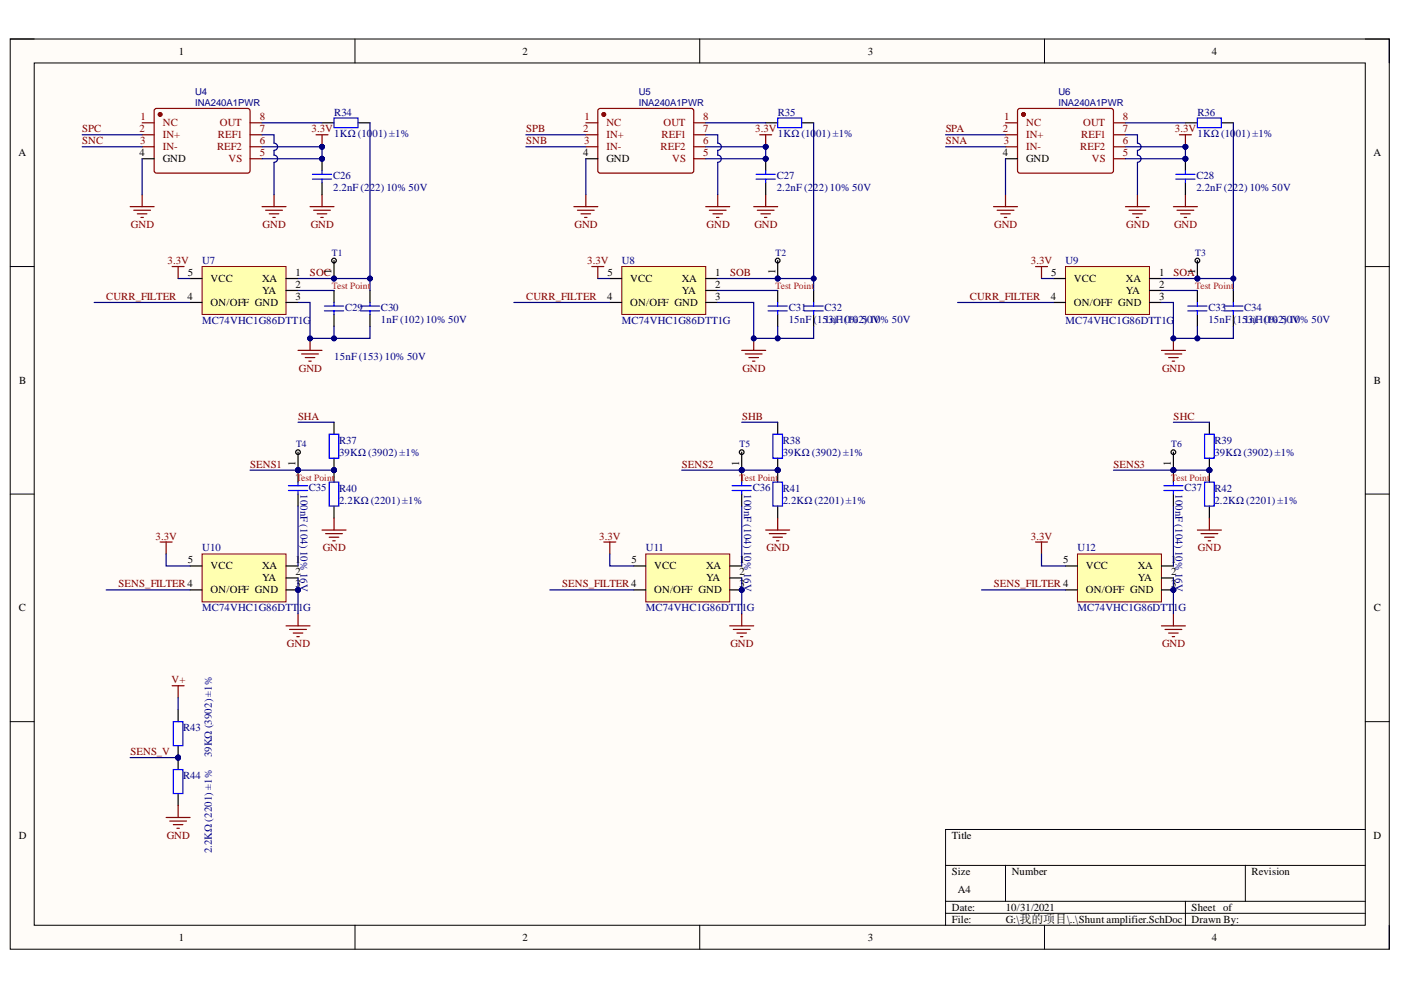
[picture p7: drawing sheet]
<svg xmlns="http://www.w3.org/2000/svg" width="297mm" height="210mm" viewBox="0 0 297 210" stroke-linecap="round" stroke-linejoin="round" font-family="sans-serif">
<defs><g id="words">
<g font-size="2.3">
<text x="37.9" y="11.6">1</text>
<text x="110.8" y="11.6">2</text>
<text x="184" y="11.6">3</text>
<text x="257" y="11.6">4</text>
<text x="3.9" y="33.1">A</text>
<text x="29.6" y="33.1">4</text>
<text x="34.5" y="34.4">GND</text>
<text x="123.7" y="33.1">4</text>
<text x="128.6" y="34.4">GND</text>
<text x="212.6" y="33.1">4</text>
<text x="217.5" y="34.4">GND</text>
<text x="291.2" y="33.1">A</text>
<text x="39.8" y="58.5">5</text>
<text x="44.7" y="59.8">VCC</text>
<text x="55.6" y="59.8">XA</text>
<text x="62.7" y="58.5">1</text>
<text x="70.3" y="58.1" transform="rotate(-90 70.3 58.1)">1</text>
<text x="128.8" y="58.5">5</text>
<text x="133.6" y="59.8">VCC</text>
<text x="144.5" y="59.8">XA</text>
<text x="151.7" y="58.5">1</text>
<text x="164.4" y="58.1" transform="rotate(-90 164.4 58.1)">1</text>
<text x="222.9" y="58.5">5</text>
<text x="227.7" y="59.8">VCC</text>
<text x="238.7" y="59.8">XA</text>
<text x="245.8" y="58.5">1</text>
<text x="253.4" y="58.1" transform="rotate(-90 253.4 58.1)">1</text>
<text x="39.8" y="63.6">4</text>
<text x="44.7" y="64.9">ON/OFF GND</text>
<text x="55.6" y="62.3">YA</text>
<text x="62.7" y="61.1">2</text>
<text x="62.7" y="63.6">3</text>
<text x="128.7" y="63.6">4</text>
<text x="133.6" y="64.9">ON/OFF GND</text>
<text x="144.5" y="62.3">YA</text>
<text x="151.7" y="61.1">2</text>
<text x="151.7" y="63.6">3</text>
<text x="222.8" y="63.6">4</text>
<text x="227.7" y="64.9">ON/OFF GND</text>
<text x="238.7" y="62.3">YA</text>
<text x="245.8" y="61.1">2</text>
<text x="245.8" y="63.6">3</text>
<text x="4.1" y="81.4">B</text>
<text x="291.3" y="81.4">B</text>
<text x="62.7" y="98.8" transform="rotate(-90 62.7 98.8)">1</text>
<text x="156.7" y="98.8" transform="rotate(-90 156.7 98.8)">1</text>
<text x="248.2" y="98.8" transform="rotate(-90 248.2 98.8)">1</text>
<text x="39.8" y="119.5">5</text>
<text x="62.7" y="119.5">1</text>
<text x="133.9" y="119.5">5</text>
<text x="156.8" y="119.5">1</text>
<text x="225.4" y="119.5">5</text>
<text x="248.3" y="119.5">1</text>
<text x="44.7" y="125.8">ON/OFF GND</text>
<text x="44.7" y="120.7">VCC</text>
<text x="55.6" y="120.7">XA</text>
<text x="55.6" y="123.3">YA</text>
<text x="62.7" y="122">2</text>
<text x="62.7" y="124.5">3</text>
<text x="138.7" y="125.8">ON/OFF GND</text>
<text x="138.7" y="120.7">VCC</text>
<text x="149.7" y="120.7">XA</text>
<text x="149.7" y="123.3">YA</text>
<text x="156.8" y="122">2</text>
<text x="156.8" y="124.5">3</text>
<text x="230.2" y="125.8">ON/OFF GND</text>
<text x="230.2" y="120.7">VCC</text>
<text x="241.2" y="120.7">XA</text>
<text x="241.2" y="123.3">YA</text>
<text x="248.3" y="122">2</text>
<text x="248.3" y="124.5">3</text>
<text x="4" y="129.6">C</text>
<text x="291.3" y="129.6">C</text>
<text x="4" y="177.8">D</text>
<text x="201.8" y="177.8">Title</text>
<text x="291.2" y="177.8">D</text>
<text x="201.8" y="185.5">Size</text>
<text x="214.5" y="185.5">Number</text>
<text x="265.3" y="185.5">Revision</text>
<text x="203.1" y="189.3">A4</text>
<text x="201.8" y="193.1">Date:</text>
<text x="201.8" y="195.7">File:</text>
<text x="213.2" y="193.1">10/31/2021</text>
<text x="213.2" y="195.7">G:\我的项目\..\Shunt amplifier.SchDoc</text>
<text x="252.6" y="193.1">Sheet of</text>
<text x="252.6" y="195.7">Drawn By:</text>
<text x="37.9" y="199.5">1</text>
<text x="110.8" y="199.5">2</text>
<text x="184" y="199.5">3</text>
<text x="257" y="199.5">4</text>
</g>
<g font-size="2.3" fill="#800000">
<text x="17.4" y="28">SPC</text>
<text x="66.1" y="28">3.3V</text>
<text x="111.6" y="28">SPB</text>
<text x="160.1" y="28">3.3V</text>
<text x="200.5" y="28">SPA</text>
<text x="249.1" y="28">3.3V</text>
<text x="17.4" y="30.6">SNC</text>
<text x="111.6" y="30.6">SNB</text>
<text x="200.5" y="30.6">SNA</text>
<text x="27.7" y="48.3">GND</text>
<text x="55.7" y="48.3">GND</text>
<text x="65.9" y="48.3">GND</text>
<text x="121.8" y="48.3">GND</text>
<text x="149.8" y="48.3">GND</text>
<text x="159.9" y="48.3">GND</text>
<text x="210.8" y="48.3">GND</text>
<text x="238.8" y="48.3">GND</text>
<text x="248.9" y="48.3">GND</text>
<text x="35.5" y="56">3.3V</text>
<text x="65.7" y="58.5">SOC</text>
<text x="124.5" y="56">3.3V</text>
<text x="154.8" y="58.5">SOB</text>
<text x="218.6" y="56">3.3V</text>
<text x="248.8" y="58.5">SOA</text>
<text x="22.5" y="63.6">CURR_FILTER</text>
<text x="111.6" y="63.6">CURR_FILTER</text>
<text x="205.6" y="63.6">CURR_FILTER</text>
<text x="63.4" y="78.8">GND</text>
<text x="157.4" y="78.8">GND</text>
<text x="246.4" y="78.8">GND</text>
<text x="63.2" y="89">SHA</text>
<text x="157.3" y="89">SHB</text>
<text x="248.8" y="89">SHC</text>
<text x="53" y="99.2">SENS1</text>
<text x="144.5" y="99.2">SENS2</text>
<text x="236.1" y="99.2">SENS3</text>
<text x="33" y="114.4">3.3V</text>
<text x="68.4" y="116.9">GND</text>
<text x="127" y="114.4">3.3V</text>
<text x="162.5" y="116.9">GND</text>
<text x="218.6" y="114.4">3.3V</text>
<text x="254" y="116.9">GND</text>
<text x="25.1" y="124.5">SENS_FILTER4</text>
<text x="119.2" y="124.5">SENS_FILTER4</text>
<text x="210.7" y="124.5">SENS_FILTER 4</text>
<text x="60.8" y="137.3">GND</text>
<text x="154.9" y="137.3">GND</text>
<text x="246.4" y="137.3">GND</text>
<text x="36.4" y="144.9">V+</text>
<text x="27.7" y="160.1">SENS_V</text>
<text x="35.4" y="177.8">GND</text>
</g>
<g font-size="2.3" fill="#800">
<text x="29.6" y="28">2</text>
<text x="29.8" y="25.5">1</text>
<text x="34.5" y="26.8">NC</text>
<text x="34.5" y="29.3">IN+</text>
<text x="46.2" y="29.3">REF1</text>
<text x="46.6" y="26.8">OUT</text>
<text x="55.1" y="28">7</text>
<text x="55.1" y="25.5">8</text>
<text x="123.7" y="28">2</text>
<text x="123.9" y="25.5">1</text>
<text x="128.6" y="26.8">NC</text>
<text x="128.6" y="29.3">IN+</text>
<text x="140.2" y="29.3">REF1</text>
<text x="140.7" y="26.8">OUT</text>
<text x="149.1" y="28">7</text>
<text x="149.1" y="25.5">8</text>
<text x="212.6" y="28">2</text>
<text x="212.9" y="25.5">1</text>
<text x="217.5" y="26.8">NC</text>
<text x="217.5" y="29.3">IN+</text>
<text x="229.2" y="29.3">REF1</text>
<text x="229.6" y="26.8">OUT</text>
<text x="238.1" y="28">7</text>
<text x="238.1" y="25.5">8</text>
<text x="29.7" y="30.6">3</text>
<text x="34.5" y="31.9">IN-</text>
<text x="46" y="31.9">REF2</text>
<text x="48.5" y="34.4">VS</text>
<text x="55.1" y="33.1">5</text>
<text x="55.1" y="30.6">6</text>
<text x="123.8" y="30.6">3</text>
<text x="128.6" y="31.9">IN-</text>
<text x="140.1" y="31.9">REF2</text>
<text x="142.5" y="34.4">VS</text>
<text x="149.1" y="33.1">5</text>
<text x="149.1" y="30.6">6</text>
<text x="212.8" y="30.6">3</text>
<text x="217.5" y="31.9">IN-</text>
<text x="229" y="31.9">REF2</text>
<text x="231.5" y="34.4">VS</text>
<text x="238.1" y="33.1">5</text>
<text x="238.1" y="30.6">6</text>
</g>
<g font-size="2.3" fill="#000080">
<text x="70.9" y="24.5">R34</text>
<text x="70.9" y="29.1">1KΩ (10</text>
<text x="79" y="29.1">01) ±1%</text>
<text x="164.9" y="24.5">R35</text>
<text x="164.9" y="29.1">1KΩ (10</text>
<text x="173" y="29.1">01) ±1%</text>
<text x="253.9" y="24.5">R36</text>
<text x="253.9" y="29.1">1KΩ (10</text>
<text x="262" y="29.1">01) ±1%</text>
<text x="70.6" y="37.9">C26</text>
<text x="70.6" y="40.5">2.2nF (222) 10% 50V</text>
<text x="164.7" y="37.9">C27</text>
<text x="164.7" y="40.5">2.2nF (222) 10% 50V</text>
<text x="253.7" y="37.9">C28</text>
<text x="253.7" y="40.5">2.2nF (222) 10% 50V</text>
<text x="42.9" y="56">U7</text>
<text x="131.9" y="56">U8</text>
<text x="225.9" y="56">U9</text>
<text x="73.2" y="65.9">C29</text>
<text x="80.8" y="65.9">C30</text>
<text x="167.2" y="65.9">C31</text>
<text x="174.8" y="65.9">C32</text>
<text x="256.2" y="65.9">C33</text>
<text x="263.8" y="65.9">C34</text>
<text x="42.9" y="68.7">MC74VHC1G86DTT1G</text>
<text x="80.8" y="68.4">1nF (102) 10% 50V</text>
<text x="131.9" y="68.7">MC74VHC1G86DTT1G</text>
<text x="167.2" y="68.4">15nF (1513n)F1(102) 10% 50V</text>
<text x="179.1" y="68.4">0% 50V</text>
<text x="225.9" y="68.7">MC74VHC1G86DTT1G</text>
<text x="256.2" y="68.4">15nF (1513n)F1(102) 10% 50V</text>
<text x="268.1" y="68.4">0% 50V</text>
<text x="70.9" y="76.3">15nF (153) 10% 50V</text>
<text x="71.9" y="94.1">R37</text>
<text x="165.9" y="94.1">R38</text>
<text x="257.5" y="94.1">R39</text>
<text x="71.9" y="96.6">39KΩ (3902) ±1%</text>
<text x="165.9" y="96.6">39KΩ (3902) ±1%</text>
<text x="257.5" y="96.6">39KΩ (3902) ±1%</text>
<text x="63.7" y="104.8" transform="rotate(90 63.7 104.8)">100nF (104) 10%16V</text>
<text x="65.5" y="104">C35</text>
<text x="71.9" y="104.3">R40</text>
<text x="71.9" y="106.8">2.2KΩ (2201) ±1%</text>
<text x="157.7" y="104.8" transform="rotate(90 157.7 104.8)">100nF (104) 10%16V</text>
<text x="159.6" y="104">C36</text>
<text x="165.9" y="104.3">R41</text>
<text x="165.9" y="106.8">2.2KΩ (2201) ±1%</text>
<text x="249.3" y="104.8" transform="rotate(90 249.3 104.8)">100nF (104) 10%16V</text>
<text x="251.1" y="104">C37</text>
<text x="257.5" y="104.3">R42</text>
<text x="257.5" y="106.8">2.2KΩ (2201) ±1%</text>
<text x="42.9" y="116.9">U10</text>
<text x="136.9" y="116.9">U11</text>
<text x="228.5" y="116.9">U12</text>
<text x="42.9" y="129.6">MC74VHC1G86DTT</text>
<text x="63.2" y="129.6">1G</text>
<text x="136.9" y="129.6">MC74VHC1G86DTT1G</text>
<text x="228.5" y="129.6">MC74VHC1G86DTT1G</text>
<text x="38.8" y="155">R43</text>
<text x="44.9" y="160.6" transform="rotate(-90 44.9 160.6)">39KΩ (3902) ±1%</text>
<text x="38.8" y="165.2">R44</text>
<text x="44.9" y="181" transform="rotate(-90 44.9 181)">2.2KΩ (2201) ±1%</text>
</g>
<g font-size="2" fill="#000080">
<text x="41.4" y="20.2">U4</text>
<text x="41.4" y="22.5">INA240A1PWR</text>
<text x="135.4" y="20.2">U5</text>
<text x="135.4" y="22.5">INA240A1PWR</text>
<text x="224.4" y="20.2">U6</text>
<text x="224.4" y="22.5">INA240A1PWR</text>
<text x="70.4" y="54.2">T1</text>
<text x="164.4" y="54.2">T2</text>
<text x="253.4" y="54.2">T3</text>
<text x="62.8" y="94.9">T4</text>
<text x="156.8" y="94.9">T5</text>
<text x="248.3" y="94.9">T6</text>
</g>
<g font-size="2" fill="#f00">
<text x="70.4" y="61.3">Test Point</text>
<text x="164.4" y="61.3">Test Point</text>
<text x="253.4" y="61.3">Test Point</text>
<text x="62.8" y="102">Test Point</text>
<text x="156.8" y="102">Test Point</text>
<text x="248.3" y="102">Test Point</text>
</g>
</g></defs>
<path d="M2.2 8.3h292.4v193h-292.4z" fill-rule="evenodd" fill="#fffcf8"/>
<path d="M2.2 8.3h292.4v193h-292.4z" fill="none" stroke="#000" stroke-width=".21"/>
<path d="M7.3 13.4h282.2v182.8h-282.2z" fill-rule="evenodd" fill="#fffcf8"/>
<g fill="none" stroke="#000" stroke-width=".21">
<path d="M2.2 8.3h5.1M7.3 13.4h282.2v182.8h-282.2zM75.3 8.3v5M148.4 8.3v5M221.5 8.3v5.1M289.5 8.3h5.1v5.1M2.2 56.5h5.1M289.5 56.5h5.1M2.2 104.8h5.1M289.5 104.8h5.1M2.2 153h5.1M289.5 153h5.1"/>
<path d="M289.5 175.9h-89v20.3M75.3 196.2v5.1M148.4 196.2v5.1M200.5 183.5h89M200.5 191.1h89M200.5 193.6h89M213.2 183.5v7.6M221.5 196.2v5.1M251.3 191.1v5.1M264 183.5v7.6M294.6 196.2v5.1"/>
</g>
<path d="M67 28.6h2.5M68.3 28.6v2.5" fill="none" stroke="#800000" stroke-width=".25"/>
<circle cx="68.3" cy="31.1" r=".51" fill="#000080"/>
<circle cx="68.3" cy="31.1" r=".51" fill="none" stroke="#000080" stroke-width=".21"/>
<circle cx="33.9" cy="24.3" r=".38" fill="#800"/>
<g fill="none" stroke="#800" stroke-width=".25">
<path d="M32.7 23.2l.5-.2 19.6 .1 .2 .4-.1 13-.4 .2-19.6-.1-.2-.4z"/>
<circle cx="33.9" cy="24.3" r=".38"/>
</g>
<circle cx="33.9" cy="24.3" r=".38" fill="#800"/>
<g fill="none" stroke="#800" stroke-width=".25">
<path d="M30.1 26h2.6M30.1 28.6h2.6M30.1 31.1h2.6M53 26h2.6M53 28.6h2.6M53 31.1h2.6M53 33.7h2.6"/>
<circle cx="33.9" cy="24.3" r=".38"/>
</g>
<path d="M30.1 33.7h2.6" fill="none" stroke="#000" stroke-width=".25"/>
<g fill="none" stroke="#800000" stroke-width=".25">
<path d="M27.6 43.8h5.1M28.4 44.6h3.5M29.1 45.3h2.1M29.9 46.1h.5M30.1 41.3v2.5M55.6 43.8h5M56.3 44.6h3.6M57.1 45.3h2M57.8 46.1h.6M58.1 41.3v2.5M65.7 43.8h5.1M66.5 44.6h3.6"/>
<path d="M67.3 45.3h2M68 46.1h.5M68.3 41.3v2.5"/>
</g>
<path d="M42.8 56.5h17.8v10.2h-17.8z" fill-rule="evenodd" fill="#ffffb0"/>
<path d="M42.8 56.5h17.8v10.2h-17.8z" fill="none" stroke="#800000" stroke-width=".21"/>
<path d="M40.3 59.1h2.5M60.6 59.1h2.6M40.3 64.1h2.5M60.6 61.6h2.6M60.6 64.1h2.6" fill="none" stroke="#000" stroke-width=".25"/>
<path d="M36.5 56.5h2.5M37.8 56.5v2.6M63.2 74.3h5.1M63.9 75h3.6M64.7 75.8h2M65.5 76.6h.5M65.7 71.7v2.6" fill="none" stroke="#800000" stroke-width=".25"/>
<circle cx="65.7" cy="71.7" r=".51" fill="#000080"/>
<circle cx="65.7" cy="71.7" r=".51" fill="none" stroke="#000080" stroke-width=".21"/>
<path d="M68.3 26h2.5M75.9 26h2.5M70.8 61.6v2.5M70.8 66.7v2.5M78.4 61.6v2.5M78.4 66.7v2.5" fill="none" stroke="#000" stroke-width=".25"/>
<path d="M70.8 25h5.1v2.1h-5.1zM68.8 64.9h4.1M68.8 65.9h4.1M70.8 64.1v.8M70.8 65.9v.8M76.4 64.9h4.1M76.4 65.9h4.1M78.4 64.1v.8M78.4 65.9v.8" fill="none" stroke="#00f" stroke-width=".25"/>
<circle cx="68.3" cy="33.7" r=".51" fill="#000080"/>
<circle cx="68.3" cy="33.7" r=".51" fill="none" stroke="#000080" stroke-width=".21"/>
<path d="M68.3 33.7v2.5M68.3 38.7v2.6" fill="none" stroke="#000" stroke-width=".25"/>
<circle cx="68.3" cy="33.7" r=".51" fill="#000080"/>
<circle cx="68.3" cy="33.7" r=".51" fill="none" stroke="#000080" stroke-width=".21"/>
<path d="M66.2 37h4.1M66.2 38h4.1M68.3 36.2v.8M68.3 38v.7" fill="none" stroke="#00f" stroke-width=".25"/>
<path d="M161.1 28.6h2.5M162.3 28.6v2.5" fill="none" stroke="#800000" stroke-width=".25"/>
<circle cx="162.3" cy="31.1" r=".51" fill="#000080"/>
<circle cx="162.3" cy="31.1" r=".51" fill="none" stroke="#000080" stroke-width=".21"/>
<circle cx="128" cy="24.3" r=".38" fill="#800"/>
<g fill="none" stroke="#800" stroke-width=".25">
<path d="M126.8 23.2l.5-.2 19.5 .1 .3 .4-.1 13-.4 .2-19.6-.1-.3-.4z"/>
<circle cx="128" cy="24.3" r=".38"/>
</g>
<circle cx="128" cy="24.3" r=".38" fill="#800"/>
<g fill="none" stroke="#800" stroke-width=".25">
<path d="M124.2 26h2.5M124.2 28.6h2.5M124.2 31.1h2.5M147.1 26h2.5M147.1 28.6h2.5M147.1 31.1h2.5M147.1 33.7h2.5"/>
<circle cx="128" cy="24.3" r=".38"/>
</g>
<path d="M124.2 33.7h2.5" fill="none" stroke="#000" stroke-width=".25"/>
<g fill="none" stroke="#800000" stroke-width=".25">
<path d="M121.7 43.8h5M122.4 44.6h3.6M123.2 45.3h2M123.9 46.1h.6M124.2 41.3v2.5M149.6 43.8h5.1M150.4 44.6h3.6M151.2 45.3h2M151.9 46.1h.5M152.2 41.3v2.5M159.8 43.8h5.1M160.6 44.6h3.5"/>
<path d="M161.3 45.3h2.1M162.1 46.1h.5M162.3 41.3v2.5"/>
</g>
<path d="M131.8 56.5h17.8v10.2h-17.8z" fill-rule="evenodd" fill="#ffffb0"/>
<path d="M131.8 56.5h17.8v10.2h-17.8z" fill="none" stroke="#800000" stroke-width=".21"/>
<path d="M129.3 59.1h2.5M149.6 59.1h2.6M129.3 64.1h2.5M149.6 61.6h2.6M149.6 64.1h2.6" fill="none" stroke="#000" stroke-width=".25"/>
<path d="M125.5 56.5h2.5M126.7 56.5v2.6M157.3 74.3h5M158 75h3.6M158.8 75.8h2M159.5 76.6h.6M159.8 71.7v2.6" fill="none" stroke="#800000" stroke-width=".25"/>
<circle cx="159.8" cy="71.7" r=".51" fill="#000080"/>
<circle cx="159.8" cy="71.7" r=".51" fill="none" stroke="#000080" stroke-width=".21"/>
<path d="M162.3 26h2.6M170 26h2.5M164.9 61.6v2.5M164.9 66.7v2.5M172.5 61.6v2.5M172.5 66.7v2.5" fill="none" stroke="#000" stroke-width=".25"/>
<path d="M164.9 25h5.1v2.1h-5.1zM162.8 64.9h4.1M162.8 65.9h4.1M164.9 64.1v.8M164.9 65.9v.8M170.5 64.9h4M170.5 65.9h4M172.5 64.1v.8M172.5 65.9v.8" fill="none" stroke="#00f" stroke-width=".25"/>
<circle cx="162.3" cy="33.7" r=".51" fill="#000080"/>
<circle cx="162.3" cy="33.7" r=".51" fill="none" stroke="#000080" stroke-width=".21"/>
<path d="M162.3 33.7v2.5M162.3 38.7v2.6" fill="none" stroke="#000" stroke-width=".25"/>
<circle cx="162.3" cy="33.7" r=".51" fill="#000080"/>
<circle cx="162.3" cy="33.7" r=".51" fill="none" stroke="#000080" stroke-width=".21"/>
<path d="M160.3 37h4.1M160.3 38h4.1M162.3 36.2v.8M162.3 38v.7" fill="none" stroke="#00f" stroke-width=".25"/>
<path d="M250.1 28.6h2.5M251.3 28.6v2.5" fill="none" stroke="#800000" stroke-width=".25"/>
<circle cx="251.3" cy="31.1" r=".51" fill="#000080"/>
<circle cx="251.3" cy="31.1" r=".51" fill="none" stroke="#000080" stroke-width=".21"/>
<circle cx="217" cy="24.3" r=".38" fill="#800"/>
<g fill="none" stroke="#800" stroke-width=".25">
<path d="M216 23.1h19.8l.3 .4-.1 13-.4 .2-19.6-.1-.3-.4v-12.7z"/>
<circle cx="217" cy="24.3" r=".38"/>
</g>
<circle cx="217" cy="24.3" r=".38" fill="#800"/>
<g fill="none" stroke="#800" stroke-width=".25">
<path d="M213.2 26h2.5M213.2 28.6h2.5M213.2 31.1h2.5M236.1 26h2.5M236.1 28.6h2.5M236.1 31.1h2.5M236.1 33.7h2.5"/>
<circle cx="217" cy="24.3" r=".38"/>
</g>
<path d="M213.2 33.7h2.5" fill="none" stroke="#000" stroke-width=".25"/>
<g fill="none" stroke="#800000" stroke-width=".25">
<path d="M210.6 43.8h5.1M211.4 44.6h3.6M212.2 45.3h2M212.9 46.1h.6M213.2 41.3v2.5M238.6 43.8h5.1M239.4 44.6h3.5M240.1 45.3h2.1M240.9 46.1h.5M241.2 41.3v2.5M248.8 43.8h5.1M249.5 44.6h3.6"/>
<path d="M250.3 45.3h2M251.1 46.1h.5M251.3 41.3v2.5"/>
</g>
<path d="M225.9 56.5h17.8v10.2h-17.8z" fill-rule="evenodd" fill="#ffffb0"/>
<path d="M225.9 56.5h17.8v10.2h-17.8z" fill="none" stroke="#800000" stroke-width=".21"/>
<path d="M223.4 59.1h2.5M243.7 59.1h2.5M223.4 64.1h2.5M243.7 61.6h2.5M243.7 64.1h2.5" fill="none" stroke="#000" stroke-width=".25"/>
<path d="M219.6 56.5h2.5M220.8 56.5v2.6M246.2 74.3h5.1M247 75.1h3.6M247.8 75.8h2M248.5 76.6h.5M248.8 71.7v2.6" fill="none" stroke="#800000" stroke-width=".25"/>
<circle cx="248.8" cy="71.7" r=".51" fill="#000080"/>
<circle cx="248.8" cy="71.7" r=".51" fill="none" stroke="#000080" stroke-width=".21"/>
<path d="M251.3 26h2.6M259 26h2.5M253.9 61.6v2.5M253.9 66.7v2.5M261.5 61.6v2.5M261.5 66.7v2.5" fill="none" stroke="#000" stroke-width=".25"/>
<path d="M253.9 25h5.1v2.1h-5.1zM251.8 64.9h4.1M251.8 65.9h4.1M253.9 64.1v.8M253.9 65.9v.8M259.5 64.9h4M259.5 65.9h4M261.5 64.1v.8M261.5 65.9v.8" fill="none" stroke="#00f" stroke-width=".25"/>
<circle cx="251.3" cy="33.7" r=".51" fill="#000080"/>
<circle cx="251.3" cy="33.7" r=".51" fill="none" stroke="#000080" stroke-width=".21"/>
<path d="M251.3 33.7v2.5M251.3 38.7v2.6" fill="none" stroke="#000" stroke-width=".25"/>
<circle cx="251.3" cy="33.7" r=".51" fill="#000080"/>
<circle cx="251.3" cy="33.7" r=".51" fill="none" stroke="#000080" stroke-width=".21"/>
<path d="M249.3 37h4.1M249.3 38h4.1M251.3 36.2v.8M251.3 38v.7" fill="none" stroke="#00f" stroke-width=".25"/>
<circle cx="37.8" cy="160.6" r=".51" fill="#000080"/>
<circle cx="37.8" cy="160.6" r=".51" fill="none" stroke="#000080" stroke-width=".21"/>
<path d="M37.8 160.6v2.6" fill="none" stroke="#000" stroke-width=".25"/>
<circle cx="37.8" cy="160.6" r=".51" fill="#000080"/>
<circle cx="37.8" cy="160.6" r=".51" fill="none" stroke="#000080" stroke-width=".21"/>
<path d="M37.8 168.2v2.6" fill="none" stroke="#000" stroke-width=".25"/>
<path d="M36.7 163.2h2.1v5h-2.1z" fill="none" stroke="#00f" stroke-width=".25"/>
<circle cx="37.8" cy="160.6" r=".51" fill="#000080"/>
<circle cx="37.8" cy="160.6" r=".51" fill="none" stroke="#000080" stroke-width=".21"/>
<path d="M37.8 150.5v2.5M37.8 158.1v2.5" fill="none" stroke="#000" stroke-width=".25"/>
<circle cx="37.8" cy="160.6" r=".51" fill="#000080"/>
<circle cx="37.8" cy="160.6" r=".51" fill="none" stroke="#000080" stroke-width=".21"/>
<path d="M36.7 153h2.1v5.1h-2.1z" fill="none" stroke="#00f" stroke-width=".25"/>
<path d="M36.5 145.4h2.5M37.8 145.4v2.5M35.2 173.3h5.1M36 174.1h3.5M36.8 174.8h2M37.5 175.6h.5M37.8 170.8v2.5" fill="none" stroke="#800000" stroke-width=".25"/>
<circle cx="63.2" cy="125.1" r=".51" fill="#000080"/>
<circle cx="63.2" cy="125.1" r=".51" fill="none" stroke="#000080" stroke-width=".21"/>
<path d="M42.8 117.5h17.8v10.1h-17.8z" fill-rule="evenodd" fill="#ffffb0"/>
<path d="M42.8 117.5h17.8v10.1h-17.8z" fill="none" stroke="#800000" stroke-width=".21"/>
<path d="M60.6 120h2.6M60.6 122.5h2.6M60.6 125.1h2.6" fill="none" stroke="#000" stroke-width=".25"/>
<circle cx="63.2" cy="125.1" r=".51" fill="#000080"/>
<circle cx="63.2" cy="125.1" r=".51" fill="none" stroke="#000080" stroke-width=".21"/>
<path d="M40.3 120h2.5M40.3 125.1h2.5" fill="none" stroke="#000" stroke-width=".25"/>
<path d="M33.9 114.9h2.6M35.2 114.9v2.6M60.6 132.7h5.1M61.4 133.5h3.6M62.2 134.2h2M62.9 135h.5M63.2 130.2v2.5" fill="none" stroke="#800000" stroke-width=".25"/>
<circle cx="70.8" cy="99.7" r=".51" fill="#000080"/>
<circle cx="70.8" cy="99.7" r=".51" fill="none" stroke="#000080" stroke-width=".21"/>
<path d="M70.8 89.5v2.6M70.8 97.1v2.6" fill="none" stroke="#000" stroke-width=".25"/>
<circle cx="70.8" cy="99.7" r=".51" fill="#000080"/>
<circle cx="70.8" cy="99.7" r=".51" fill="none" stroke="#000080" stroke-width=".21"/>
<path d="M69.8 92.1h2v5h-2z" fill="none" stroke="#00f" stroke-width=".25"/>
<circle cx="70.8" cy="99.7" r=".51" fill="#000080"/>
<circle cx="70.8" cy="99.7" r=".51" fill="none" stroke="#000080" stroke-width=".21"/>
<path d="M70.8 99.7v2.5" fill="none" stroke="#000" stroke-width=".25"/>
<circle cx="70.8" cy="99.7" r=".51" fill="#000080"/>
<circle cx="70.8" cy="99.7" r=".51" fill="none" stroke="#000080" stroke-width=".21"/>
<path d="M70.8 107.3v2.5" fill="none" stroke="#000" stroke-width=".25"/>
<path d="M69.8 102.2h2v5.1h-2z" fill="none" stroke="#00f" stroke-width=".25"/>
<path d="M68.3 112.4h5.1M69 113.1h3.6M69.8 113.9h2M70.6 114.7h.5M70.8 109.8v2.6" fill="none" stroke="#800000" stroke-width=".25"/>
<circle cx="63.2" cy="99.7" r=".51" fill="#000080"/>
<circle cx="63.2" cy="99.7" r=".51" fill="none" stroke="#000080" stroke-width=".21"/>
<path d="M63.2 99.7v2.5M63.2 104.8v2.5" fill="none" stroke="#000" stroke-width=".25"/>
<circle cx="63.2" cy="99.7" r=".51" fill="#000080"/>
<circle cx="63.2" cy="99.7" r=".51" fill="none" stroke="#000080" stroke-width=".21"/>
<path d="M61.2 103h4M61.2 104h4M63.2 102.2v.8M63.2 104v.8" fill="none" stroke="#00f" stroke-width=".25"/>
<circle cx="157.3" cy="125.1" r=".51" fill="#000080"/>
<circle cx="157.3" cy="125.1" r=".51" fill="none" stroke="#000080" stroke-width=".21"/>
<path d="M136.9 117.5h17.8v10.1h-17.8z" fill-rule="evenodd" fill="#ffffb0"/>
<path d="M136.9 117.5h17.8v10.1h-17.8z" fill="none" stroke="#800000" stroke-width=".21"/>
<path d="M154.7 120h2.6M154.7 122.5h2.6M154.7 125.1h2.6" fill="none" stroke="#000" stroke-width=".25"/>
<circle cx="157.3" cy="125.1" r=".51" fill="#000080"/>
<circle cx="157.3" cy="125.1" r=".51" fill="none" stroke="#000080" stroke-width=".21"/>
<path d="M134.4 120h2.5M134.4 125.1h2.5" fill="none" stroke="#000" stroke-width=".25"/>
<path d="M128 114.9h2.6M129.3 114.9v2.6M154.7 132.7h5.1M155.5 133.5h3.5M156.2 134.2h2.1M157 135h.5M157.3 130.2v2.5" fill="none" stroke="#800000" stroke-width=".25"/>
<circle cx="164.9" cy="99.7" r=".51" fill="#000080"/>
<circle cx="164.9" cy="99.7" r=".51" fill="none" stroke="#000080" stroke-width=".21"/>
<path d="M164.9 89.5v2.6M164.9 97.1v2.6" fill="none" stroke="#000" stroke-width=".25"/>
<circle cx="164.9" cy="99.7" r=".51" fill="#000080"/>
<circle cx="164.9" cy="99.7" r=".51" fill="none" stroke="#000080" stroke-width=".21"/>
<path d="M163.9 92.1h2v5h-2z" fill="none" stroke="#00f" stroke-width=".25"/>
<circle cx="164.9" cy="99.7" r=".51" fill="#000080"/>
<circle cx="164.9" cy="99.7" r=".51" fill="none" stroke="#000080" stroke-width=".21"/>
<path d="M164.9 99.7v2.5" fill="none" stroke="#000" stroke-width=".25"/>
<circle cx="164.9" cy="99.7" r=".51" fill="#000080"/>
<circle cx="164.9" cy="99.7" r=".51" fill="none" stroke="#000080" stroke-width=".21"/>
<path d="M164.9 107.3v2.5" fill="none" stroke="#000" stroke-width=".25"/>
<path d="M163.9 102.2h2v5.1h-2z" fill="none" stroke="#00f" stroke-width=".25"/>
<path d="M162.3 112.4h5.1M163.1 113.1h3.6M163.9 113.9h2M164.6 114.7h.5M164.9 109.8v2.6" fill="none" stroke="#800000" stroke-width=".25"/>
<circle cx="157.3" cy="99.7" r=".51" fill="#000080"/>
<circle cx="157.3" cy="99.7" r=".51" fill="none" stroke="#000080" stroke-width=".21"/>
<path d="M157.3 99.7v2.5M157.3 104.8v2.5" fill="none" stroke="#000" stroke-width=".25"/>
<circle cx="157.3" cy="99.7" r=".51" fill="#000080"/>
<circle cx="157.3" cy="99.7" r=".51" fill="none" stroke="#000080" stroke-width=".21"/>
<path d="M155.2 103h4.1M155.2 104h4.1M157.3 102.2v.8M157.3 104v.8" fill="none" stroke="#00f" stroke-width=".25"/>
<circle cx="248.8" cy="125.1" r=".51" fill="#000080"/>
<circle cx="248.8" cy="125.1" r=".51" fill="none" stroke="#000080" stroke-width=".21"/>
<path d="M228.4 117.5h17.8v10.1h-17.8z" fill-rule="evenodd" fill="#ffffb0"/>
<path d="M228.4 117.5h17.8v10.1h-17.8z" fill="none" stroke="#800000" stroke-width=".21"/>
<path d="M246.2 120h2.6M246.2 122.5h2.6M246.2 125.1h2.6" fill="none" stroke="#000" stroke-width=".25"/>
<circle cx="248.8" cy="125.1" r=".51" fill="#000080"/>
<circle cx="248.8" cy="125.1" r=".51" fill="none" stroke="#000080" stroke-width=".21"/>
<path d="M225.9 120h2.5M225.9 125.1h2.5" fill="none" stroke="#000" stroke-width=".25"/>
<path d="M219.6 114.9h2.5M220.8 114.9v2.6M246.2 132.7h5.1M247 133.5h3.6M247.8 134.2h2M248.5 135h.5M248.8 130.2v2.5" fill="none" stroke="#800000" stroke-width=".25"/>
<circle cx="256.4" cy="99.7" r=".51" fill="#000080"/>
<circle cx="256.4" cy="99.7" r=".51" fill="none" stroke="#000080" stroke-width=".21"/>
<path d="M256.4 89.5v2.6M256.4 97.1v2.6" fill="none" stroke="#000" stroke-width=".25"/>
<circle cx="256.4" cy="99.7" r=".51" fill="#000080"/>
<circle cx="256.4" cy="99.7" r=".51" fill="none" stroke="#000080" stroke-width=".21"/>
<path d="M255.4 92.1h2v5h-2z" fill="none" stroke="#00f" stroke-width=".25"/>
<circle cx="256.4" cy="99.7" r=".51" fill="#000080"/>
<circle cx="256.4" cy="99.7" r=".51" fill="none" stroke="#000080" stroke-width=".21"/>
<path d="M256.4 99.7v2.5" fill="none" stroke="#000" stroke-width=".25"/>
<circle cx="256.4" cy="99.7" r=".51" fill="#000080"/>
<circle cx="256.4" cy="99.7" r=".51" fill="none" stroke="#000080" stroke-width=".21"/>
<path d="M256.4 107.3v2.5" fill="none" stroke="#000" stroke-width=".25"/>
<path d="M255.4 102.2h2v5.1h-2z" fill="none" stroke="#00f" stroke-width=".25"/>
<path d="M253.9 112.4h5.1M254.6 113.1h3.6M255.4 113.9h2M256.2 114.7h.5M256.4 109.8v2.6" fill="none" stroke="#800000" stroke-width=".25"/>
<circle cx="248.8" cy="99.7" r=".51" fill="#000080"/>
<circle cx="248.8" cy="99.7" r=".51" fill="none" stroke="#000080" stroke-width=".21"/>
<path d="M248.8 99.7v2.5M248.8 104.8v2.5" fill="none" stroke="#000" stroke-width=".25"/>
<circle cx="248.8" cy="99.7" r=".51" fill="#000080"/>
<circle cx="248.8" cy="99.7" r=".51" fill="none" stroke="#000080" stroke-width=".21"/>
<path d="M246.8 103h4M246.8 104h4M248.8 102.2v.8M248.8 104v.8" fill="none" stroke="#00f" stroke-width=".25"/>
<path d="M17.4 31.1h12.7M17.4 28.6h12.7M20 64.1h20.3M248.8 107.3v12.7M22.5 125.1h17.8M27.6 160.6h10.2" fill="none" stroke="#000080" stroke-width=".25"/>
<circle cx="37.8" cy="160.6" r=".51" fill="#000080"/>
<circle cx="37.8" cy="160.6" r=".51" fill="none" stroke="#000080" stroke-width=".21"/>
<path d="M68.3 31.1v2.6h-12.7M37.8 59.1h2.5M35.2 117.5v2.5h5.1" fill="none" stroke="#000080" stroke-width=".25"/>
<circle cx="68.3" cy="31.1" r=".51" fill="#000080"/>
<circle cx="68.3" cy="31.1" r=".51" fill="none" stroke="#000080" stroke-width=".21"/>
<circle cx="68.3" cy="33.7" r=".51" fill="#000080"/>
<circle cx="68.3" cy="33.7" r=".51" fill="none" stroke="#000080" stroke-width=".21"/>
<path d="M55.6 31.1h12.7" fill="none" stroke="#000080" stroke-width=".25"/>
<circle cx="68.3" cy="31.1" r=".51" fill="#000080"/>
<circle cx="68.3" cy="31.1" r=".51" fill="none" stroke="#000080" stroke-width=".21"/>
<path d="M55.6 28.6h2.5v1.8a.76 .76 0 0 1 .8 .7 .76 .76 0 0 1-.8 .8v1a.76 .76 0 0 1 .8 .8 .76 .76 0 0 1-.8 .7v6.9M55.6 26h12.7M63.2 64.1h2.5v7.6h5.1M63.2 89.5h7.6" fill="none" stroke="#000080" stroke-width=".25"/>
<circle cx="65.7" cy="71.7" r=".51" fill="#000080"/>
<circle cx="65.7" cy="71.7" r=".51" fill="none" stroke="#000080" stroke-width=".21"/>
<circle cx="70.8" cy="71.7" r=".51" fill="#000080"/>
<circle cx="70.8" cy="71.7" r=".51" fill="none" stroke="#000080" stroke-width=".21"/>
<path d="M63.2 59.1h15.2v2.5M63.2 61.6h7.6" fill="none" stroke="#000080" stroke-width=".25"/>
<circle cx="70.8" cy="59.1" r=".51" fill="#000080"/>
<circle cx="70.8" cy="59.1" r=".51" fill="none" stroke="#000080" stroke-width=".21"/>
<circle cx="78.4" cy="59.1" r=".51" fill="#000080"/>
<circle cx="78.4" cy="59.1" r=".51" fill="none" stroke="#000080" stroke-width=".21"/>
<path d="M70.8 69.2v2.5h7.6v-2.5" fill="none" stroke="#000080" stroke-width=".25"/>
<circle cx="70.8" cy="71.7" r=".51" fill="#000080"/>
<circle cx="70.8" cy="71.7" r=".51" fill="none" stroke="#000080" stroke-width=".21"/>
<path d="M111.5 31.1h12.7M111.5 28.6h12.7M162.3 31.1v2.6h-12.7M126.7 59.1h2.6M109 64.1h20.3M129.3 117.5v2.5h5.1M116.6 125.1h17.8" fill="none" stroke="#000080" stroke-width=".25"/>
<circle cx="162.3" cy="31.1" r=".51" fill="#000080"/>
<circle cx="162.3" cy="31.1" r=".51" fill="none" stroke="#000080" stroke-width=".21"/>
<circle cx="162.3" cy="33.7" r=".51" fill="#000080"/>
<circle cx="162.3" cy="33.7" r=".51" fill="none" stroke="#000080" stroke-width=".21"/>
<path d="M149.6 31.1h12.7" fill="none" stroke="#000080" stroke-width=".25"/>
<circle cx="162.3" cy="31.1" r=".51" fill="#000080"/>
<circle cx="162.3" cy="31.1" r=".51" fill="none" stroke="#000080" stroke-width=".21"/>
<path d="M149.6 28.6h2.6v1.8a.76 .76 0 0 1 .7 .7 .76 .76 0 0 1-.7 .8v1a.76 .76 0 0 1 .7 .8 .76 .76 0 0 1-.7 .7v6.9M149.6 26h12.7M152.2 64.1h7.6v7.6h5.1" fill="none" stroke="#000080" stroke-width=".25"/>
<circle cx="159.8" cy="71.7" r=".51" fill="#000080"/>
<circle cx="159.8" cy="71.7" r=".51" fill="none" stroke="#000080" stroke-width=".21"/>
<circle cx="164.9" cy="71.7" r=".51" fill="#000080"/>
<circle cx="164.9" cy="71.7" r=".51" fill="none" stroke="#000080" stroke-width=".21"/>
<path d="M152.2 59.1h20.3v2.5M152.2 61.6h12.7" fill="none" stroke="#000080" stroke-width=".25"/>
<circle cx="164.9" cy="59.1" r=".51" fill="#000080"/>
<circle cx="164.9" cy="59.1" r=".51" fill="none" stroke="#000080" stroke-width=".21"/>
<circle cx="172.5" cy="59.1" r=".51" fill="#000080"/>
<circle cx="172.5" cy="59.1" r=".51" fill="none" stroke="#000080" stroke-width=".21"/>
<path d="M164.9 69.2v2.5h7.6v-2.5M157.3 89.5h7.6" fill="none" stroke="#000080" stroke-width=".25"/>
<circle cx="164.9" cy="71.7" r=".51" fill="#000080"/>
<circle cx="164.9" cy="71.7" r=".51" fill="none" stroke="#000080" stroke-width=".21"/>
<path d="M200.5 31.1h12.7M200.5 28.6h12.7M251.3 31.1v2.6h-12.7M220.8 59.1h2.6M203 64.1h20.4M220.8 117.5v2.5h5.1M208.1 125.1h17.8" fill="none" stroke="#000080" stroke-width=".25"/>
<circle cx="251.3" cy="31.1" r=".51" fill="#000080"/>
<circle cx="251.3" cy="31.1" r=".51" fill="none" stroke="#000080" stroke-width=".21"/>
<circle cx="251.3" cy="33.7" r=".51" fill="#000080"/>
<circle cx="251.3" cy="33.7" r=".51" fill="none" stroke="#000080" stroke-width=".21"/>
<path d="M238.6 31.1h12.7" fill="none" stroke="#000080" stroke-width=".25"/>
<circle cx="251.3" cy="31.1" r=".51" fill="#000080"/>
<circle cx="251.3" cy="31.1" r=".51" fill="none" stroke="#000080" stroke-width=".21"/>
<path d="M238.6 28.6h2.6v1.8a.76 .76 0 0 1 .7 .7 .76 .76 0 0 1-.7 .8v1a.76 .76 0 0 1 .7 .8 .76 .76 0 0 1-.7 .7v6.9M238.6 26h12.7M246.2 64.1h2.6v7.6h5.1" fill="none" stroke="#000080" stroke-width=".25"/>
<circle cx="248.8" cy="71.7" r=".51" fill="#000080"/>
<circle cx="248.8" cy="71.7" r=".51" fill="none" stroke="#000080" stroke-width=".21"/>
<circle cx="253.9" cy="71.7" r=".51" fill="#000080"/>
<circle cx="253.9" cy="71.7" r=".51" fill="none" stroke="#000080" stroke-width=".21"/>
<path d="M246.2 59.1h15.3v2.5M246.2 61.6h7.7" fill="none" stroke="#000080" stroke-width=".25"/>
<circle cx="253.9" cy="59.1" r=".51" fill="#000080"/>
<circle cx="253.9" cy="59.1" r=".51" fill="none" stroke="#000080" stroke-width=".21"/>
<circle cx="261.5" cy="59.1" r=".51" fill="#000080"/>
<circle cx="261.5" cy="59.1" r=".51" fill="none" stroke="#000080" stroke-width=".21"/>
<path d="M253.9 69.2v2.5h7.6v-2.5M248.8 89.5h7.6" fill="none" stroke="#000080" stroke-width=".25"/>
<circle cx="253.9" cy="71.7" r=".51" fill="#000080"/>
<circle cx="253.9" cy="71.7" r=".51" fill="none" stroke="#000080" stroke-width=".21"/>
<path d="M30.1 33.7v7.6M63.2 122.5v7.7M37.8 147.9v2.6" fill="none" stroke="#000080" stroke-width=".25"/>
<circle cx="63.2" cy="125.1" r=".51" fill="#000080"/>
<circle cx="63.2" cy="125.1" r=".51" fill="none" stroke="#000080" stroke-width=".21"/>
<path d="M78.4 26v33.1M63.2 107.3v12.7" fill="none" stroke="#000080" stroke-width=".25"/>
<circle cx="78.4" cy="59.1" r=".51" fill="#000080"/>
<circle cx="78.4" cy="59.1" r=".51" fill="none" stroke="#000080" stroke-width=".21"/>
<path d="M124.2 33.7v7.6M157.3 122.5v7.7" fill="none" stroke="#000080" stroke-width=".25"/>
<circle cx="157.3" cy="125.1" r=".51" fill="#000080"/>
<circle cx="157.3" cy="125.1" r=".51" fill="none" stroke="#000080" stroke-width=".21"/>
<path d="M172.5 26v33.1M157.3 107.3v12.7" fill="none" stroke="#000080" stroke-width=".25"/>
<circle cx="172.5" cy="59.1" r=".51" fill="#000080"/>
<circle cx="172.5" cy="59.1" r=".51" fill="none" stroke="#000080" stroke-width=".21"/>
<path d="M213.2 33.7v7.6M248.8 122.5v7.7" fill="none" stroke="#000080" stroke-width=".25"/>
<circle cx="248.8" cy="125.1" r=".51" fill="#000080"/>
<circle cx="248.8" cy="125.1" r=".51" fill="none" stroke="#000080" stroke-width=".21"/>
<path d="M261.5 26v33.1" fill="none" stroke="#000080" stroke-width=".25"/>
<circle cx="261.5" cy="59.1" r=".51" fill="#000080"/>
<circle cx="261.5" cy="59.1" r=".51" fill="none" stroke="#000080" stroke-width=".21"/>
<circle cx="63.2" cy="99.7" r=".51" fill="#000080"/>
<circle cx="63.2" cy="99.7" r=".51" fill="none" stroke="#000080" stroke-width=".21"/>
<g fill="none" stroke="#000" stroke-width=".25">
<path d="M63.2 95.9v3.8"/>
<circle cx="63.2" cy="95.9" r=".5"/>
</g>
<circle cx="63.2" cy="99.7" r=".51" fill="#000080"/>
<circle cx="63.2" cy="99.7" r=".51" fill="none" stroke="#000080" stroke-width=".21"/>
<circle cx="157.3" cy="99.7" r=".51" fill="#000080"/>
<circle cx="157.3" cy="99.7" r=".51" fill="none" stroke="#000080" stroke-width=".21"/>
<path d="M157.2 96.4a.5 .5 0 0 1-.4-.7 .5 .5 0 0 1 .8-.2 .5 .5 0 0 1-.1 .8l-.2 .1M157.3 95.9v3.8" fill="none" stroke="#000" stroke-width=".25"/>
<circle cx="157.3" cy="99.7" r=".51" fill="#000080"/>
<circle cx="157.3" cy="99.7" r=".51" fill="none" stroke="#000080" stroke-width=".21"/>
<circle cx="248.8" cy="99.7" r=".51" fill="#000080"/>
<circle cx="248.8" cy="99.7" r=".51" fill="none" stroke="#000080" stroke-width=".21"/>
<path d="M248.8 96.4a.5 .5 0 0 1-.5-.7 .5 .5 0 0 1 .8-.2 .5 .5 0 0 1-.1 .8l-.2 .1M248.8 95.9v3.8" fill="none" stroke="#000" stroke-width=".25"/>
<circle cx="248.8" cy="99.7" r=".51" fill="#000080"/>
<circle cx="248.8" cy="99.7" r=".51" fill="none" stroke="#000080" stroke-width=".21"/>
<circle cx="164.9" cy="59.1" r=".51" fill="#000080"/>
<circle cx="164.9" cy="59.1" r=".51" fill="none" stroke="#000080" stroke-width=".21"/>
<path d="M164.9 55.7a.5 .5 0 0 1-.5-.6 .5 .5 0 0 1 .8-.2 .5 .5 0 0 1-.1 .8h-.2M164.9 55.2v3.9" fill="none" stroke="#000" stroke-width=".25"/>
<circle cx="164.9" cy="59.1" r=".51" fill="#000080"/>
<circle cx="164.9" cy="59.1" r=".51" fill="none" stroke="#000080" stroke-width=".21"/>
<circle cx="253.9" cy="59.1" r=".51" fill="#000080"/>
<circle cx="253.9" cy="59.1" r=".51" fill="none" stroke="#000080" stroke-width=".21"/>
<path d="M253.8 55.7a.5 .5 0 0 1-.4-.6 .5 .5 0 0 1 .8-.2 .5 .5 0 0 1-.1 .8h-.2M253.9 55.2v3.9" fill="none" stroke="#000" stroke-width=".25"/>
<circle cx="253.9" cy="59.1" r=".51" fill="#000080"/>
<circle cx="253.9" cy="59.1" r=".51" fill="none" stroke="#000080" stroke-width=".21"/>
<circle cx="70.8" cy="59.1" r=".51" fill="#000080"/>
<circle cx="70.8" cy="59.1" r=".51" fill="none" stroke="#000080" stroke-width=".21"/>
<g fill="none" stroke="#000" stroke-width=".25">
<path d="M70.8 55.2v3.9"/>
<circle cx="70.8" cy="55.2" r=".5"/>
</g>
<circle cx="70.8" cy="59.1" r=".51" fill="#000080"/>
<circle cx="70.8" cy="59.1" r=".51" fill="none" stroke="#000080" stroke-width=".21"/>
<path d="M53 99.7h17.8" fill="none" stroke="#000080" stroke-width=".25"/>
<circle cx="63.2" cy="99.7" r=".51" fill="#000080"/>
<circle cx="63.2" cy="99.7" r=".51" fill="none" stroke="#000080" stroke-width=".21"/>
<circle cx="70.8" cy="99.7" r=".51" fill="#000080"/>
<circle cx="70.8" cy="99.7" r=".51" fill="none" stroke="#000080" stroke-width=".21"/>
<path d="M144.5 99.7h20.4" fill="none" stroke="#000080" stroke-width=".25"/>
<circle cx="157.3" cy="99.7" r=".51" fill="#000080"/>
<circle cx="157.3" cy="99.7" r=".51" fill="none" stroke="#000080" stroke-width=".21"/>
<circle cx="164.9" cy="99.7" r=".51" fill="#000080"/>
<circle cx="164.9" cy="99.7" r=".51" fill="none" stroke="#000080" stroke-width=".21"/>
<path d="M236.1 99.7h20.3" fill="none" stroke="#000080" stroke-width=".25"/>
<circle cx="248.8" cy="99.7" r=".51" fill="#000080"/>
<circle cx="248.8" cy="99.7" r=".51" fill="none" stroke="#000080" stroke-width=".21"/>
<circle cx="256.4" cy="99.7" r=".51" fill="#000080"/>
<circle cx="256.4" cy="99.7" r=".51" fill="none" stroke="#000080" stroke-width=".21"/>
<use href="#words"/>
</svg>
